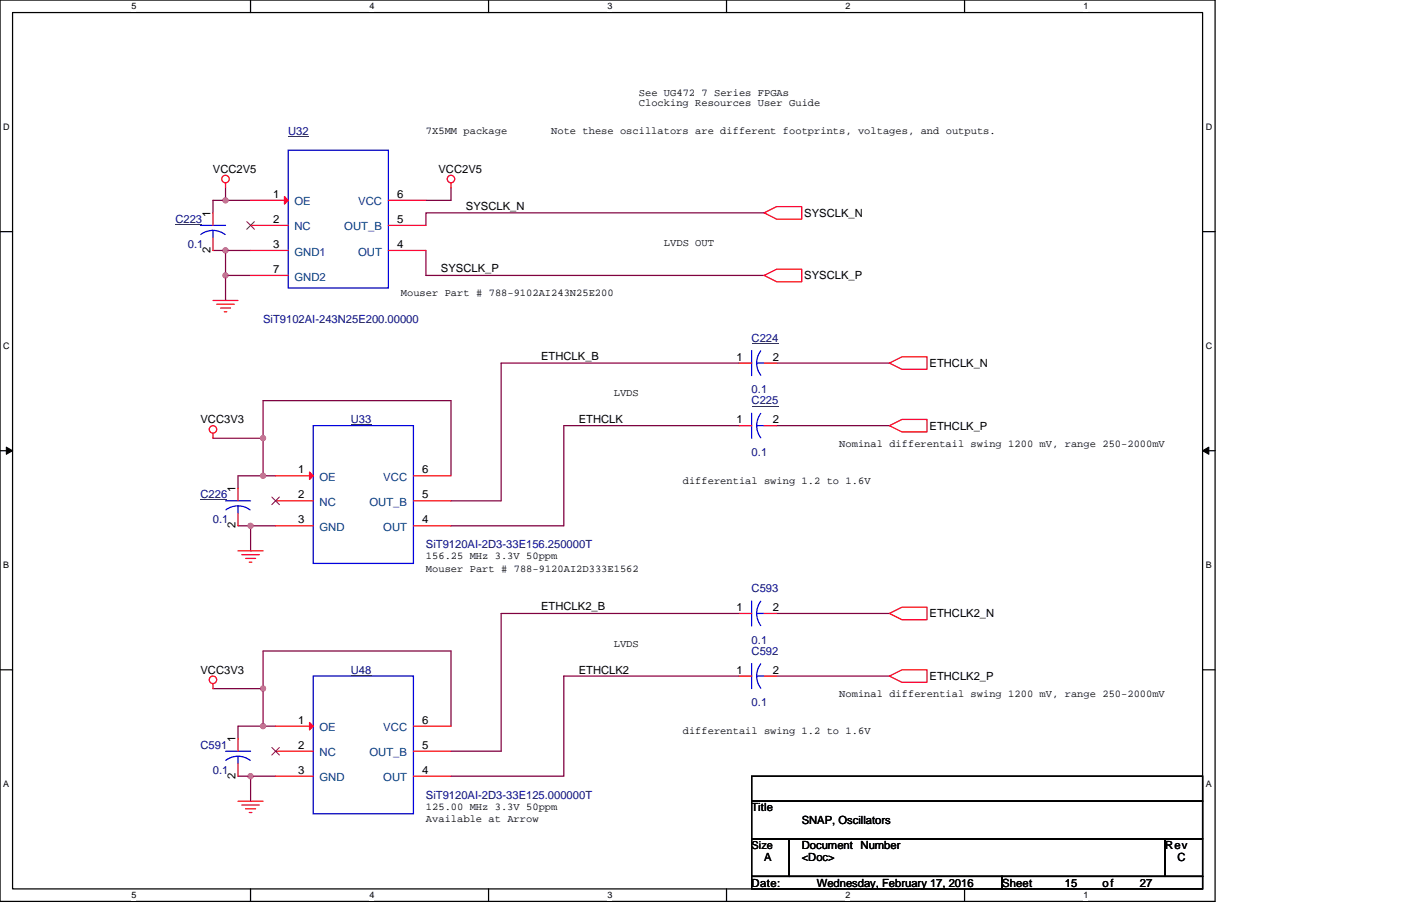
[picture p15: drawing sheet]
<svg xmlns="http://www.w3.org/2000/svg" width="432mm" height="279mm" viewBox="0 0 432 279" stroke-linecap="round" stroke-linejoin="round" font-family="sans-serif">
<defs><g id="words">
<g font-size="3.5" fill="#000080">
<text x="88.8" y="41.7">U32</text>
<text x="54.1" y="68.7">C223</text>
<text x="57.9" y="76.5">0.1</text>
<text x="81.1" y="99.7">SiT9102AI-243N25E200.00000</text>
<text x="231.7" y="105.4">C224</text>
<text x="231.7" y="124.7">C225</text>
<text x="231.7" y="121.3">0.1</text>
<text x="108.1" y="130.5">U33</text>
<text x="231.7" y="140.6">0.1</text>
<text x="61.8" y="153.7">C226</text>
<text x="65.6" y="161.4">0.1</text>
<text x="131.3" y="169.1">SiT9120AI-2D3-33E156.250000T</text>
<text x="231.7" y="182.6">C593</text>
<text x="231.7" y="202">C592</text>
<text x="231.7" y="198.5">0.1</text>
<text x="108.1" y="207.8">U48</text>
<text x="231.7" y="217.8">0.1</text>
<text x="61.8" y="230.9">C591</text>
<text x="65.6" y="238.6">0.1</text>
<text x="131.3" y="246.4">SiT9120AI-2D3-33E125.000000T</text>
</g>
<g font-size="3.5">
<text x="65.6" y="53.3">VCC2V5</text>
<text x="135.1" y="53.3">VCC2V5</text>
<text x="84.2" y="61">1</text>
<text x="122.4" y="61">6</text>
<text x="143.6" y="64.7">SYSCLK_N</text>
<text x="64.9" y="66.8" transform="rotate(-90 64.9 66.8)">1</text>
<text x="84.2" y="68.7">2</text>
<text x="122.4" y="68.7">5</text>
<text x="247.9" y="66.8">SYSCLK_N</text>
<text x="84.2" y="76.5">3</text>
<text x="122.4" y="76.5">4</text>
<text x="64.9" y="78" transform="rotate(-90 64.9 78)">2</text>
<text x="135.9" y="84">SYSCLK_P</text>
<text x="84.2" y="84.2">7</text>
<text x="247.9" y="86.1">SYSCLK_P</text>
<text x="166.8" y="111">ETHCLK_B</text>
<text x="227" y="111.2">1</text>
<text x="238.2" y="111.2">2</text>
<text x="286.5" y="113.2">ETHCLK_N</text>
<text x="61.8" y="130.5">VCC3V3</text>
<text x="178.4" y="130.5">ETHCLK</text>
<text x="227" y="130.5">1</text>
<text x="238.2" y="130.5">2</text>
<text x="286.5" y="132.5">ETHCLK_P</text>
<text x="91.9" y="145.9">1</text>
<text x="130.1" y="145.9">6</text>
<text x="72.6" y="151.7" transform="rotate(-90 72.6 151.7)">1</text>
<text x="91.9" y="153.7">2</text>
<text x="130.1" y="153.7">5</text>
<text x="91.9" y="161.4">3</text>
<text x="130.1" y="161.4">4</text>
<text x="72.6" y="163" transform="rotate(-90 72.6 163)">2</text>
<text x="166.8" y="188.2">ETHCLK2_B</text>
<text x="227" y="188.4">1</text>
<text x="238.2" y="188.4">2</text>
<text x="286.5" y="190.4">ETHCLK2_N</text>
<text x="61.8" y="207.8">VCC3V3</text>
<text x="178.4" y="207.7">ETHCLK2</text>
<text x="227" y="207.7">1</text>
<text x="238.2" y="207.7">2</text>
<text x="286.5" y="209.7">ETHCLK2_P</text>
<text x="91.9" y="223.2">1</text>
<text x="130.1" y="223.2">6</text>
<text x="72.6" y="229" transform="rotate(-90 72.6 229)">1</text>
<text x="91.9" y="230.9">2</text>
<text x="130.1" y="230.9">5</text>
<text x="91.9" y="238.6">3</text>
<text x="130.1" y="238.6">4</text>
<text x="72.6" y="240.2" transform="rotate(-90 72.6 240.2)">2</text>
<text x="231.7" y="250.2">Title</text>
<text x="247.1" y="254.1">SNAP, Oscillators</text>
<text x="247.1" y="261.8">Document Number</text>
<text x="359.1" y="261.8">Rev</text>
<text x="235.5" y="265.7">A</text>
<text x="247.1" y="265.7">&lt;Doc&gt;</text>
<text x="362.9" y="265.7">C</text>
<text x="231.7" y="273.4">Date:</text>
<text x="251.7" y="273.4">Wednesday, February 17, 2016</text>
<text x="308.9" y="273.4">Sheet</text>
<text x="328.2" y="273.4">15</text>
<text x="339.8" y="273.4">of</text>
<text x="351.3" y="273.4">27</text>
</g>
<g font-size="3.5" fill="#004080">
<text x="90.7" y="63.4">OE</text>
<text x="110.4" y="63.4">VCC</text>
<text x="90.7" y="71.1">NC</text>
<text x="106.1" y="71.1">OUT_B</text>
<text x="90.7" y="78.8">GND1</text>
<text x="110.4" y="78.8">OUT</text>
<text x="90.7" y="86.5">GND2</text>
<text x="98.5" y="148.3">OE</text>
<text x="118.1" y="148.3">VCC</text>
<text x="98.5" y="156">NC</text>
<text x="113.8" y="156">OUT_B</text>
<text x="98.5" y="163.7">GND</text>
<text x="118.1" y="163.7">OUT</text>
<text x="98.5" y="225.5">OE</text>
<text x="118.1" y="225.5">VCC</text>
<text x="98.5" y="233.2">NC</text>
<text x="113.8" y="233.2">OUT_B</text>
<text x="98.5" y="240.9">GND</text>
<text x="118.1" y="240.9">OUT</text>
</g>
<text font-size="3.4" x="231.7" y="261.7">Size</text>
<g font-size="3.2">
<text x="196.9" y="29.6">See UG472 7 Series FPGAs</text>
<text x="196.9" y="32.8">Clocking Resources User Guide</text>
<text x="131.3" y="41.2">7X5MM package</text>
<text x="169.9" y="41.2">Note these oscillators are different footprints, voltages, and outputs.</text>
<text x="204.6" y="75.9">LVDS OUT</text>
<text x="123.5" y="91.4">Mouser Part # 788-9102AI243N25E200</text>
<text x="189.2" y="122.3">LVDS</text>
<text x="258.7" y="137.7">Nominal differentail swing 1200 mV, range 250-2000mV</text>
<text x="210.4" y="149.3">differential swing 1.2 to 1.6V</text>
<text x="131.3" y="172.4">156.25 MHz 3.3V 50ppm</text>
<text x="131.3" y="176.3">Mouser Part # 788-9120AI2D333E1562</text>
<text x="189.2" y="199.5">LVDS</text>
<text x="258.7" y="214.9">Nominal differential swing 1200 mV, range 250-2000mV</text>
<text x="210.4" y="226.5">differentail swing 1.2 to 1.6V</text>
<text x="131.3" y="249.7">125.00 MHz 3.3V 50ppm</text>
<text x="131.3" y="253.5">Available at Arrow</text>
</g>
<g font-size="2.8">
<text x="40.5" y="2.9">5</text>
<text x="113.9" y="2.9">4</text>
<text x="187.2" y="2.9">3</text>
<text x="260.6" y="2.9">2</text>
<text x="333.9" y="2.9">1</text>
<text x="1" y="40.1">D</text>
<text x="371.6" y="40.1">D</text>
<text x="1" y="107.7">C</text>
<text x="371.6" y="107.7">C</text>
<text x="1" y="175.3">B</text>
<text x="371.6" y="175.3">B</text>
<text x="1" y="242.8">A</text>
<text x="371.6" y="242.8">A</text>
<text x="40.5" y="277">5</text>
<text x="113.9" y="277">4</text>
<text x="187.2" y="277">3</text>
<text x="260.6" y="277">2</text>
<text x="333.9" y="277">1</text>
</g>
</g></defs>
<path d="M0 0h374.5v278h-374.5zM3.9 3.9h366.7v270.2h-366.7z" fill="none" stroke="#000" stroke-width=".38"/>
<g fill="#fff">
<path d="M40.5 .4h1.6v3.1h-1.6z"/>
<path d="M40.5 274.5h1.6v3.1h-1.6z"/>
</g>
<path d="M77.2 0v3.9M77.2 274.1v3.9" fill="none" stroke="#000" stroke-width=".38"/>
<g fill="#fff">
<path d="M113.9 .4h1.5v3.1h-1.5z"/>
<path d="M113.9 274.5h1.5v3.1h-1.5z"/>
</g>
<path d="M150.6 0v3.9M150.6 274.1v3.9" fill="none" stroke="#000" stroke-width=".38"/>
<g fill="#fff">
<path d="M187.2 .4h1.6v3.1h-1.6z"/>
<path d="M187.2 274.5h1.6v3.1h-1.6z"/>
</g>
<path d="M223.9 0v3.9M223.9 274.1v3.9" fill="none" stroke="#000" stroke-width=".38"/>
<g fill="#fff">
<path d="M260.6 .4h1.5v3.1h-1.5z"/>
<path d="M260.6 274.5h1.5v3.1h-1.5z"/>
</g>
<path d="M297.3 0v3.9M297.3 274.1v3.9" fill="none" stroke="#000" stroke-width=".38"/>
<g fill="#fff">
<path d="M333.9 .4h1.6v3.1h-1.6z"/>
<path d="M333.9 274.5h1.6v3.1h-1.6z"/>
<path d="M1 37.7h2v3h-2z"/>
<path d="M371.6 37.7h2v3h-2z"/>
<path d="M1 105.2h2v3.1h-2z"/>
<path d="M371.6 105.2h2v3.1h-2z"/>
</g>
<path d="M0 71.4h3.9M370.6 71.4h3.9" fill="none" stroke="#000" stroke-width=".38"/>
<g fill="#fff">
<path d="M1 172.8h1.8v3.1h-1.8z"/>
<path d="M371.6 172.8h1.9v3.1h-1.9z"/>
</g>
<path d="M0 139h3.9M370.6 139h3.9" fill="none" stroke="#000" stroke-width=".38"/>
<path d="M1.9 137.9l2 1.1-2 1.1zM370.6 139l2-1.1v2.2z" fill="#000" stroke="#000" stroke-width=".31"/>
<g fill="#fff">
<path d="M1 240.3h1.8v3.1h-1.8z"/>
<path d="M371.6 240.3h1.9v3.1h-1.9z"/>
</g>
<path d="M0 206.6h3.9M370.6 206.6h3.9M231.7 239.4h138.9v7.7h-138.9zM231.7 258.7h11.5v11.6h-11.5zM231.7 247.1h138.9v11.6h-138.9zM243.2 258.7h115.9v11.6h-115.9zM359.1 258.7h11.5v11.6h-11.5zM231.7 270.3h77.2v3.8h-77.2zM308.9 270.3h61.7v3.8h-61.7z" fill="none" stroke="#000" stroke-width=".38"/>
<g fill="none" stroke="#800040" stroke-width=".38">
<path d="M69.5 57.9v3.9M139 57.9v3.9h-7.7M65.6 77.2h3.9M69.5 61.8h-3.9v3.8M69.5 77.2v7.7M69.5 77.2h7.7M69.5 61.8h7.7M131.3 77.2v7.7h104.2M235.5 65.6h-104.2v3.9M77.2 84.9h-7.7v7.8M227.8 112h-73.3v42.5h-15.5M239.4 112h34.7"/>
<path d="M65.6 135.1h15.5v11.6M81.1 135.1v-11.6h57.9v23.2M227.8 131.3h-54v30.9h-34.8M239.4 131.3h34.7M81.1 146.7h-7.7v3.9M81.1 146.7h3.8M73.4 162.2h3.8M77.2 162.2h7.7M77.2 162.2v7.7M227.8 189.2h-73.3v42.5h-15.5M239.4 189.2h34.7M65.6 212.4h15.5v11.5"/>
<path d="M81.1 212.4v-11.6h57.9v23.1M227.8 208.5h-54v30.9h-34.8M239.4 208.5h34.7M73.4 239.4h3.8M77.2 239.4h7.7M77.2 239.4v7.7M81.1 223.9h3.8M81.1 223.9h-7.7v3.9"/>
</g>
<g fill="#f0f" stroke="#f0f" stroke-width=".38">
<circle cx="69.5" cy="77.2" r=".76"/>
<circle cx="69.5" cy="84.9" r=".76"/>
<circle cx="69.5" cy="61.8" r=".76"/>
<circle cx="77.2" cy="162.2" r=".76"/>
<circle cx="81.1" cy="135.1" r=".76"/>
<circle cx="81.1" cy="146.7" r=".76"/>
<circle cx="77.2" cy="239.4" r=".76"/>
<circle cx="81.1" cy="223.9" r=".76"/>
<circle cx="81.1" cy="212.3" r=".76"/>
</g>
<g fill="none" stroke="#f00" stroke-width=".38">
<path d="M69.5 56.4v1.5M139 56.4v1.5M65.6 65.6v3.9M65.6 73.4v3.8M77.2 77.2h11.6M77.2 61.8h11.6M77.2 69.5h11.6M119.7 61.8h11.6M119.7 69.5h11.6M119.7 77.2h11.6M235.5 65.6l3.9-1.9h7.7v3.9h-7.7zM65.6 92.7h7.8"/>
<path d="M66.8 93.8h5.4M68 95h3.1M69.1 96.1h.8M77.2 84.9h11.6M235.5 84.9l3.9-1.9h7.7v3.9h-7.7zM227.8 112h3.9M235.5 112h3.9M274.1 112l3.9-2h7.7v3.9h-7.7zM65.6 133.6v1.5M227.8 131.3h3.9M235.5 131.3h3.9M274.1 131.3l3.9-2h7.7v3.9h-7.7z"/>
<path d="M73.4 150.6v3.9M73.4 158.3v3.9M84.9 146.7h11.6M84.9 154.5h11.6M127.4 146.7h11.6M127.4 154.5h11.6M73.4 169.9h7.7M74.5 171h5.4M75.7 172.2h3.1M76.8 173.4h.8M84.9 162.2h11.6M127.4 162.2h11.6"/>
<path d="M227.8 189.2h3.9M235.5 189.2h3.9M274.1 189.2l3.9-1.9h7.7v3.8h-7.7zM65.6 210.8v1.6M227.8 208.5h3.9M235.5 208.5h3.9M274.1 208.5l3.9-1.9h7.7v3.8h-7.7zM73.4 227.8v3.9M73.4 235.5v3.9M84.9 239.4h11.6M84.9 223.9h11.6M84.9 231.7h11.6"/>
<path d="M127.4 223.9h11.6M127.4 231.7h11.6M127.4 239.4h11.6M73.4 247.1h7.7M74.5 248.3h5.4M75.7 249.4h3.1M76.8 250.6h.8"/>
<circle cx="69.5" cy="55.2" r="1.15"/>
<circle cx="139" cy="55.2" r="1.15"/>
<circle cx="65.6" cy="132.4" r="1.15"/>
<circle cx="65.6" cy="209.6" r="1.15"/>
</g>
<g fill="none" stroke="#00f" stroke-width=".38">
<path d="M88.8 46.3h30.9v42.5h-30.9zM61.8 69.5h7.7M61.9 72.3l1.5-.8 2.2-.4a6.2 6.2 0 0 1 3.8 1.2M65.6 71.1v2.3M231.7 108.1v7.7M233.2 112h2.3M234.5 108.2a6.2 6.2 0 0 0 0 7.5M96.5 131.3h30.9v42.5h-30.9zM231.7 127.4v7.7M233.2 131.3h2.3M234.5 127.5a6.2 6.2 0 0 0 0 7.5M69.5 154.5h7.7"/>
<path d="M69.6 157.2a6.2 6.2 0 0 1 7.5 .1M73.4 156v2.3M231.7 185.3v7.8M233.2 189.2h2.3M234.5 185.4a6.2 6.2 0 0 0 0 7.5M96.5 208.5h30.9v42.5h-30.9zM231.7 204.6v7.8M233.2 208.5h2.3M234.5 204.7a6.2 6.2 0 0 0 0 7.5M69.5 231.7h7.7M69.6 234.5a6.2 6.2 0 0 1 7.5 0M73.4 233.2v2.3"/>
</g>
<path d="M88.8 42.2h6.4M54.1 69.2h8.2M231.7 105.9h8.2M108.1 131h6.4M231.7 125.2h8.2M61.8 154.2h8.3M108.1 208.2h6.4" fill="none" stroke="#000080" stroke-width=".31"/>
<g fill="#f00" stroke="#f00" stroke-width=".38">
<path d="M95.4 222.8l1.1 1.1-1.1 1.2z"/>
<path d="M87.7 60.6l1.1 1.2-1.1 1.1z"/>
<path d="M95.4 145.6l1.1 1.1-1.1 1.2z"/>
</g>
<path d="M76.1 68.3l2.3 2.4M78.4 68.3l-2.3 2.4M83.8 153.3l2.3 2.3M86.1 153.3l-2.3 2.3M83.8 230.5l2.3 2.4M86.1 230.5l-2.3 2.4" fill="none" stroke="#804000" stroke-width=".31"/>
<use href="#words"/>
</svg>
